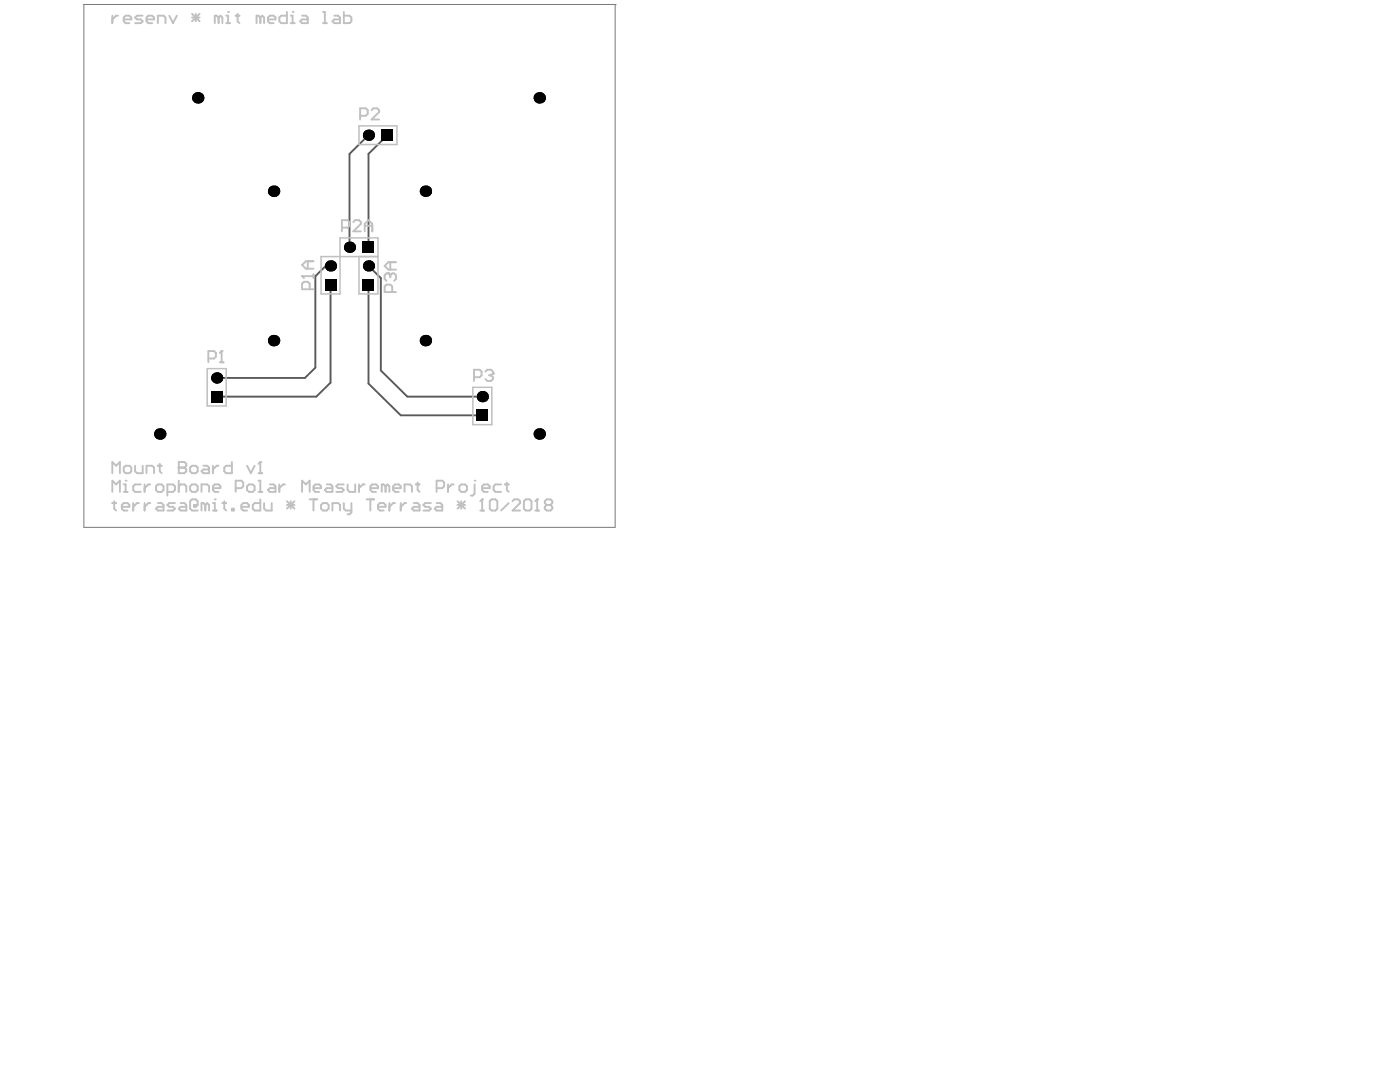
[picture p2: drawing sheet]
<svg xmlns="http://www.w3.org/2000/svg" width="558mm" height="432mm" viewBox="0 0 558 432" stroke-linecap="round" stroke-linejoin="round" font-family="sans-serif">
<circle cx="33.5" cy="1.8" r=".15" fill="#787878"/>
<path d="M33.5 1.8v208.5" fill="none" stroke="#787878" stroke-width=".4"/>
<circle cx="245.4" cy="1.8" r=".15" fill="#787878"/>
<path d="M33.5 1.8h211.9v208.5h-211.9" fill="none" stroke="#787878" stroke-width=".4"/>
<path d="M147 53.9l-7.6 7.4v37.3M154.6 53.9l-7.6 7.4v37.3M131.8 106h-1.8l-4.2 4.1v36.5l-4.2 4.1h-35.2M131.8 113.5v39.1l-5.6 5.5h-39.8M147 113.5v39.4l12.9 12.7h32.5M147 106l4.9 4.9v36.8l10.6 10.4h29.9" fill="none" stroke="#5a5a5a" stroke-width=".76"/>
<g fill="#000">
<circle cx="78.9" cy="39" r="2.27"/>
<circle cx="215.1" cy="39" r="2.27"/>
<circle cx="147" cy="53.9" r="2.23"/>
<circle cx="109.1" cy="76.2" r="2.27"/>
<circle cx="169.7" cy="76.2" r="2.27"/>
<circle cx="139.4" cy="98.6" r="2.23"/>
<circle cx="131.8" cy="106" r="2.23"/>
<circle cx="147" cy="106" r="2.23"/>
<circle cx="109.1" cy="135.8" r="2.27"/>
<circle cx="169.7" cy="135.8" r="2.27"/>
<circle cx="86.4" cy="150.7" r="2.23"/>
<circle cx="192.4" cy="158.1" r="2.23"/>
<circle cx="63.7" cy="173" r="2.27"/>
<circle cx="215.1" cy="173" r="2.27"/>
</g>
<g fill="#000">
<path d="M152.3 51.7h4.5v4.4h-4.5z" fill-rule="evenodd"/>
<path d="M152.3 51.7h4.5v4.4h-4.5z" fill-rule="evenodd"/>
<path d="M129.6 111.2h4.5v4.5h-4.5z" fill-rule="evenodd"/>
<path d="M129.6 111.2h4.5v4.5h-4.5z" fill-rule="evenodd"/>
<path d="M144.7 111.2h4.6v4.5h-4.6z" fill-rule="evenodd"/>
<path d="M144.7 111.2h4.6v4.5h-4.6z" fill-rule="evenodd"/>
<path d="M144.7 96.3h4.6v4.5h-4.6z" fill-rule="evenodd"/>
<path d="M144.7 96.3h4.6v4.5h-4.6z" fill-rule="evenodd"/>
<path d="M84.2 155.9h4.5v4.5h-4.5z" fill-rule="evenodd"/>
<path d="M84.2 155.9h4.5v4.5h-4.5z" fill-rule="evenodd"/>
<path d="M190.1 163.4h4.6v4.4h-4.6z" fill-rule="evenodd"/>
<path d="M190.1 163.4h4.6v4.4h-4.6z" fill-rule="evenodd"/>
</g>
<path d="M143.2 50.2h15.1v7.4h-15.1zM143.2 102.3v14.9h7.6v-22.3h-15.2v22.3h-7.5v-14.9h22.7M82.7 147h7.5v14.9h-7.5zM188.6 154.4h7.6v14.9h-7.6z" fill="none" stroke="#c0c0c0" stroke-width=".61"/>
<path d="M143.7 46.2h2.2l.8-.8v-1.5l-.8-.7h-2.2v4.4M148.2 43.9l.8-.7h1.5l.7 .7v.8l-3 2.9h3M189.1 150.4h2.2l.8-.7v-1.5l-.8-.8h-2.2v4.5M193.6 148.2l.8-.8h1.5l.7 .8v.7" fill="none" stroke="#c0c0c0" stroke-width=".76"/>
<circle cx="196.6" cy="148.9" r=".38" fill="#c0c0c0"/>
<path d="M120.5 110.1h4.5M123.5 115.3v-2.2l-.7-.7h-1.5l-.8 .7v2.2h4.5M125 109.4v1.5M195.1 149.7h.8M195.9 149.7l.7 .7v.7l-.7 .8h-1.5l-.8-.8M196.6 148.9l-.7 .8" fill="none" stroke="#c0c0c0" stroke-width=".76"/>
<circle cx="120.5" cy="110.1" r=".38" fill="#c0c0c0"/>
<path d="M136.4 90.8h2.3l.7-.8v-1.5l-.7-.7h-2.3v4.4M140.9 88.5l.8-.7h1.5l.8 .7v.8l-3.1 2.9h3.1M145.5 92.2v-2.9l1.5-1.5 1.5 1.5v2.9M145.5 90h3M120.5 110.1l.8 .8M122.8 104.2v2.9M125 104.2h-3l-1.5 1.5 1.5 1.4h3M88.4 140v4.4M83.1 143h2.3l.7-.8v-1.5l-.7-.7h-2.3v4.4M87.6 144.4h1.6" fill="none" stroke="#c0c0c0" stroke-width=".76"/>
<circle cx="88.4" cy="140" r=".38" fill="#c0c0c0"/>
<path d="M154.9 109h-.7l-.8 .7v1.5l.8 .8M156.4 116.4v-2.2l-.7-.7h-1.5l-.8 .7v2.2h4.6M88.4 140l-.8 .7" fill="none" stroke="#c0c0c0" stroke-width=".76"/>
<circle cx="154.9" cy="109" r=".38" fill="#c0c0c0"/>
<path d="M154.9 109l.8 .7M155.7 104.5v3M155.7 109.7v.8M155.7 109.7l.7-.7h.8l.8 .7v1.5l-.8 .8M158 104.5h-3.1l-1.5 1.5 1.5 1.5h3.1M44.8 196.1v-4.5l1.5 1.5 1.5-1.5v4.5M49.3 196.1h1.6M49.3 193.1h.8v3" fill="none" stroke="#c0c0c0" stroke-width=".76"/>
<circle cx="50.1" cy="191.6" r=".38" fill="#c0c0c0"/>
<g fill="none" stroke="#c0c0c0" stroke-width=".76">
<path d="M56.2 193.1h-2.3l-.8 .8v1.5l.8 .7h2.3M57.7 193.1v3M59.9 193.1h-.7l-1.5 1.5M62.2 193.9l.8-.8h1.5l.7 .8v1.5l-.7 .7h-1.5l-.8-.7zM66.8 196.1h2.2l.8-.7v-1.5l-.8-.8h-2.2v4.5M71.3 193.9l.8-.8h1.5l.7 .8v2.2M71.3 191.6v4.5M75.8 193.9l.8-.8h1.5l.8 .8v1.5l-.8 .7h-1.5l-.8-.7zM80.4 196.1v-3h2.3l.7 .8v2.2M84.9 194.6h3v-.7l-.7-.8h-1.5l-.8 .8v1.5l.8 .7h1.5M94 194.6h2.3l.7-.7v-1.5l-.7-.8h-2.3v4.5M98.5 193.9l.8-.8h1.5l.8 .8v1.5l-.8 .7h-1.5l-.8-.7z"/>
<path d="M103.1 196.1h1.5M103.1 191.6h.7v4.5M107.6 193.1h1.5l.8 .8v2.2h-2.3l-.7-.7 .7-.8h2.3M111.4 193.1v3M113.7 193.1h-.8l-1.5 1.5M120.5 196.1v-4.5l1.5 1.5 1.5-1.5v4.5M125 194.6h3.1v-.7l-.8-.8h-1.5l-.8 .8v1.5l.8 .7h1.5M130.3 193.1h1.5l.8 .8v2.2h-2.3l-.7-.7 .7-.8h2.3M137.1 193.1h-2.2l-.8 .8 .8 .7h1.5l.7 .8-.7 .7h-2.3M138.7 193.1v2.3l.7 .7h2.3v-3M143.2 193.1v3M145.5 193.1h-.8l-1.5 1.5"/>
<path d="M147.7 194.6h3.1v-.7l-.8-.8h-1.5l-.8 .8v1.5l.8 .7h1.5M153.8 193.9l-.8-.8h-.7v3M153.8 193.9v2.2M153.8 193.9l.8-.8 .7 .8v2.2M156.8 194.6h3.1v-.7l-.8-.8h-1.5l-.8 .8v1.5l.8 .7h1.5M161.4 196.1v-3h2.2l.7 .8v2.2M165.8 193.1h1.5M166.6 192.4v3l.7 .7M174.2 194.6h2.2l.8-.7v-1.5l-.8-.8h-2.2v4.5M178.7 193.1v3M181 193.1h-.8l-1.5 1.5M183.2 193.9l.8-.8h1.5l.8 .8v1.5l-.8 .7h-1.5l-.8-.7z"/>
<path d="M189.3 193.1v3.8l-.8 .7h-.7"/>
</g>
<circle cx="189.3" cy="191.6" r=".38" fill="#c0c0c0"/>
<g fill="none" stroke="#c0c0c0" stroke-width=".76">
<path d="M45.6 199.8v3l.7 .8M192.3 194.6h3.1v-.7l-.8-.8h-1.5l-.8 .8v1.5l.8 .7h1.5M199.9 193.1h-2.3l-.7 .8v1.5l.7 .7h2.3M201.4 193.1h1.5M202.2 192.4v3l.7 .7M44.8 200.6h1.5M48.6 202.1h3v-.8l-.7-.7h-1.6l-.7 .7v1.5l.7 .8h1.6M53.1 200.6v3M55.4 200.6h-.8l-1.5 1.5M57.7 200.6v3M59.9 200.6h-.7l-1.5 1.5M63 200.6h1.5l.7 .7v2.3h-2.2l-.8-.8 .8-.7h2.2"/>
<path d="M69.8 200.6h-2.3l-.7 .7 .7 .8h1.5l.8 .7-.8 .8h-2.2M72.1 200.6h1.5l.7 .7v2.3h-2.2l-.8-.8 .8-.7h2.2M77.4 201.3h.7v.8h-.7zM78.1 202.1l.8-.8v-1.5l-.8-.7h-1.5l-.8 .7v3l.8 .8h2.3M81.9 201.3l-.8-.7h-.7v3M81.9 201.3v2.3M81.9 201.3l.8-.7 .7 .7v2.3M84.9 200.6h.8v3M84.9 203.6h1.5"/>
</g>
<circle cx="85.7" cy="199.1" r=".38" fill="#c0c0c0"/>
<g fill="none" stroke="#c0c0c0" stroke-width=".76">
<path d="M89.5 199.8v3l.7 .8M103.8 199.1v4.5h-2.2l-.8-.8v-1.5l.8-.7h2.2M114.4 199.8l3.1 3M116 199.8v3M117.5 199.8l-3.1 3M123.5 199.1h3.1M125 199.1v4.5M146.2 199.1h3.1M147.7 199.1v4.5M182.5 199.8l3 3M184 199.8v3M185.5 199.8l-3 3"/>
<path d="M192.3 199.1v4.5M88.7 200.6h1.5M92.5 202.8h.7v.8h-.7zM96.3 202.1h3v-.8l-.8-.7h-1.5l-.7 .7v1.5l.7 .8h1.5M105.4 200.6v2.2l.7 .8h2.3v-3M114.4 201.3h3.1M128.1 201.3l.7-.7h1.5l.8 .7v1.5l-.8 .8h-1.5l-.7-.8zM132.6 203.6v-3h2.3l.7 .7v2.3M137.1 200.6v2.2l.8 .8h2.3M140.2 200.6v3.7l-.8 .7h-.7M150.8 202.1h3v-.8l-.8-.7h-1.5l-.7 .7v1.5l.7 .8h1.5M155.3 200.6v3"/>
<path d="M157.6 200.6h-.8l-1.5 1.5M159.9 200.6v3M162 200.6h-.6l-1.5 1.5M165.1 200.6h1.5l.7 .7v2.3h-2.2l-.8-.8 .8-.7h2.2M171.9 200.6h-2.3l-.7 .7 .7 .8h1.5l.8 .7-.8 .8h-2.2M174.2 200.6h1.5l.7 .7v2.3h-2.2l-.8-.8 .8-.7h2.2M182.5 201.3h3M191.6 203.6h1.5"/>
</g>
<circle cx="192.3" cy="199.1" r=".38" fill="#c0c0c0"/>
<path d="M192.3 199.1l-.7 .7M195.4 199.8l.7-.7h1.5l.8 .7v3l-.8 .8h-1.5l-.7-.8zM204.4 199.8l.8-.7h1.5l.8 .7v.8l-3.1 3h3.1M209 199.8l.7-.7h1.5l.8 .7v3l-.8 .8h-1.5l-.7-.8zM214.3 199.1v4.5M202.9 200.6l-3 3M213.5 203.6h1.5" fill="none" stroke="#c0c0c0" stroke-width=".76"/>
<circle cx="214.3" cy="199.1" r=".38" fill="#c0c0c0"/>
<path d="M44.8 188.7v-4.5l1.5 1.5 1.5-1.5v4.5M49.3 186.4l.8-.7h1.5l.8 .7v1.5l-.8 .8h-1.5l-.8-.8zM53.9 185.7v2.2l.7 .8h2.3v-3M58.4 188.7v-3h2.3l.8 .7v2.3M63 185.7h1.5M63.7 184.9v3l.8 .8M71.3 184.2v4.5h2.3l.7-.8v-.7l-.7-.8h-2.3M214.3 199.1l-.8 .7M218.1 201.3l-.8-.7v-.8l.8-.7h1.5l.7 .7v.8l-.7 .7M218.1 201.3l-.8 .8v.7l.8 .8h1.5l.7-.8v-.7l-.7-.8M218.1 201.3h1.5" fill="none" stroke="#c0c0c0" stroke-width=".76"/>
<circle cx="71.3" cy="186.4" r=".38" fill="#c0c0c0"/>
<path d="M71.3 184.2h2.3l.7 .7v.8l-.7 .7h-2.3M75.8 186.4l.8-.7h1.5l.8 .7v1.5l-.8 .8h-1.5l-.8-.8zM81.1 185.7h1.6l.7 .7v2.3h-2.3l-.7-.8 .7-.7h2.3M84.9 185.7v3M87.2 185.7h-.8l-1.5 1.5M92.5 184.2v4.5h-2.3l-.7-.8v-1.5l.7-.7h2.3M98.5 185.7l1.6 3 1.5-3M103.1 188.7h1.5M103.8 184.2v4.5" fill="none" stroke="#c0c0c0" stroke-width=".76"/>
<circle cx="103.8" cy="184.2" r=".38" fill="#c0c0c0"/>
<g fill="none" stroke="#c0c0c0" stroke-width=".76">
<path d="M44.8 6.3v2.9M47.1 6.3h-.8l-1.5 1.4M49.3 7.7h3.1v-.7l-.8-.7h-1.5l-.8 .7v1.5l.8 .7h1.5M56.9 6.3h-2.3l-.7 .7 .7 .7h1.6l.7 .8-.7 .7h-2.3M58.4 7.7h3.1v-.7l-.8-.7h-1.5l-.8 .7v1.5l.8 .7h1.5M63 9.2v-2.9h2.2l.8 .7v2.2M67.5 6.3l1.5 2.9 1.5-2.9M76.6 5.5l3 3M76.6 7h3M78.1 5.5v3M79.6 5.5l-3 3M87.2 7l-.8-.7h-.7v2.9"/>
<path d="M87.2 7v2.2M87.2 7l.7-.7 .8 .7v2.2M90.2 6.3h.8v2.9M90.2 9.2h1.5M103.8 184.2l-.7 .7"/>
</g>
<circle cx="91" cy="4.8" r=".38" fill="#c0c0c0"/>
<path d="M94 6.3h1.5M94.8 5.5v3l.7 .7M103.8 7l-.7-.7h-.8v2.9M103.8 7v2.2M103.8 7l.8-.7 .8 .7v2.2M106.9 7.7h3v-.7l-.8-.7h-1.5l-.7 .7v1.5l.7 .7h1.5M114.4 4.8v4.4h-2.2l-.8-.7v-1.5l.8-.7h2.2M116 6.3h.7v2.9M116 9.2h1.5" fill="none" stroke="#c0c0c0" stroke-width=".76"/>
<circle cx="116.7" cy="4.8" r=".38" fill="#c0c0c0"/>
<path d="M120.5 6.3h1.5l.8 .7v2.2h-2.3l-.8-.7 .8-.8h2.3M128.8 9.2h1.5M128.8 4.8h.8v4.4M133.4 6.3h1.5l.7 .7v2.2h-2.2l-.8-.7 .8-.8h2.2M137.1 4.8v4.4h2.3l.8-.7v-1.5l-.8-.7h-2.3" fill="none" stroke="#c0c0c0" stroke-width=".76"/>
</svg>
